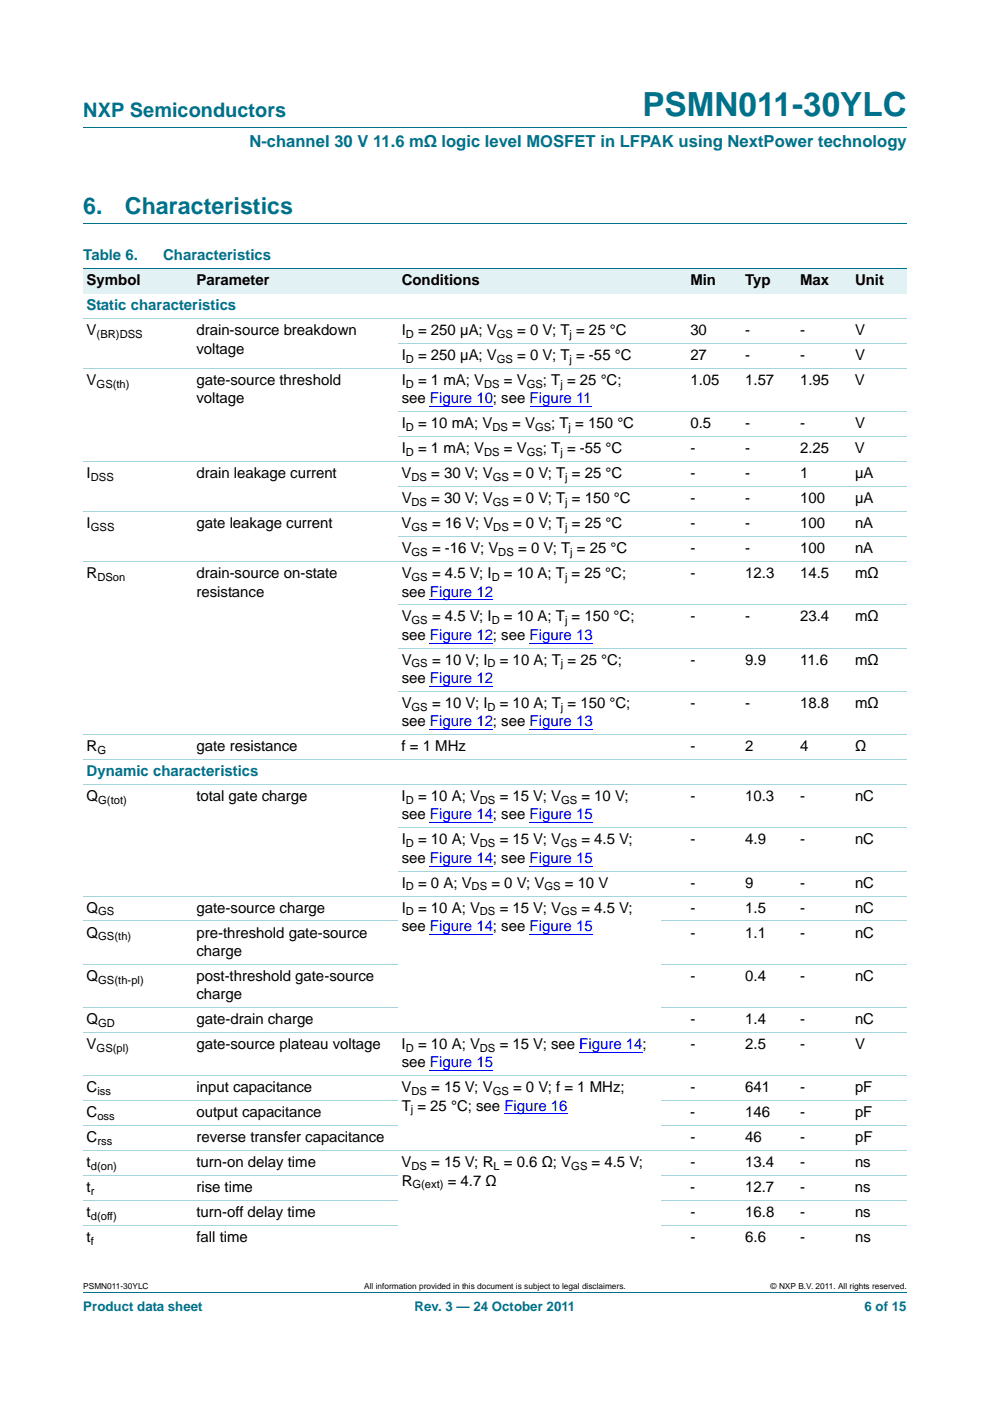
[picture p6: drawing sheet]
<svg xmlns="http://www.w3.org/2000/svg" width="210mm" height="297mm" viewBox="0 0 210 297" stroke-linecap="round" stroke-linejoin="round" font-family="sans-serif">
<defs><g id="words">
<text font-size="7" fill="#00718a" x="136.3" y="24.6">PSMN011-30YLC</text>
<g font-size="4.9" fill="#00718a">
<text x="17.7" y="45.4">6.</text>
<text x="26.5" y="45.4">Characteristics</text>
</g>
<text font-size="4.2" fill="#00718a" x="17.7" y="24.9">NXP Semiconductors</text>
<text font-size="3.5" fill="#00718a" x="52.9" y="31.1">N-channel 30 V 11.6 mΩ logic level MOSFET in LFPAK using NextPower technology</text>
<g font-size="3.2" fill="#00718a">
<text x="17.7" y="55.2">Table 6.</text>
<text x="34.6" y="55.2">Characteristics</text>
<text x="18.4" y="65.8">Static characteristics</text>
<text x="18.4" y="164.6">Dynamic characteristics</text>
</g>
<g font-size="3.2">
<text x="18.4" y="60.5">Symbol</text>
<text x="41.7" y="60.5">Parameter</text>
<text x="85.2" y="60.5">Conditions</text>
<text x="146.4" y="60.5">Min</text>
<text x="158.1" y="60.5">Typ</text>
<text x="169.7" y="60.5">Max</text>
<text x="181.4" y="60.5">Unit</text>
<text x="18.4" y="71.1">V</text>
<text x="41.7" y="71.1">drain-source breakdown</text>
<text x="85.2" y="71.1">I</text>
<text x="88.7" y="71.1">= 250 µA; V</text>
<text x="109.7" y="71.1">= 0 V; T = 25 °C</text>
<text x="146.4" y="71.1">30</text>
<text x="158.1" y="71.1">-</text>
<text x="169.7" y="71.1">-</text>
<text x="181.3" y="71.1">V</text>
<text x="41.7" y="75">voltage</text>
<text x="85.2" y="76.4">I</text>
<text x="88.7" y="76.4">= 250 µA; V</text>
<text x="109.7" y="76.4">= 0 V; T = -55 °C</text>
<text x="146.4" y="76.4">27</text>
<text x="158.1" y="76.4">-</text>
<text x="169.7" y="76.4">-</text>
<text x="181.3" y="76.4">V</text>
<text x="18.4" y="81.7">V</text>
<text x="41.7" y="81.7">gate-source threshold</text>
<text x="85.2" y="81.7">I</text>
<text x="88.7" y="81.7">= 1 mA; V</text>
<text x="106.9" y="81.7">= V</text>
<text x="115.1" y="81.7">; T = 25 °C;</text>
<text x="146.4" y="81.7">1.05</text>
<text x="158.1" y="81.7">1.57</text>
<text x="169.7" y="81.7">1.95</text>
<text x="181.3" y="81.7">V</text>
<text x="41.7" y="85.5">voltage</text>
<text x="85.2" y="85.5">see Figure 10; see Figure 11</text>
<text x="85.2" y="90.8">I</text>
<text x="88.7" y="90.8">= 10 mA; V</text>
<text x="108.6" y="90.8">= V</text>
<text x="116.9" y="90.8">; T = 150 °C</text>
<text x="146.4" y="90.8">0.5</text>
<text x="158.1" y="90.8">-</text>
<text x="169.7" y="90.8">-</text>
<text x="181.4" y="90.8">V</text>
<text x="18.4" y="101.4">I</text>
<text x="41.7" y="101.4">drain leakage current</text>
<text x="85.2" y="101.4">V</text>
<text x="85.2" y="96.1">I</text>
<text x="88.7" y="96.1">= 1 mA; V</text>
<text x="91.5" y="101.4">= 30 V; V</text>
<text x="106.9" y="96.1">= V</text>
<text x="108.8" y="101.4">= 0 V; T = 25 °C</text>
<text x="115.1" y="96.1">; T = -55 °C</text>
<text x="146.4" y="101.4">-</text>
<text x="146.4" y="96.1">-</text>
<text x="158.1" y="101.4">-</text>
<text x="158.1" y="96.1">-</text>
<text x="169.7" y="101.4">1</text>
<text x="169.7" y="96.1">2.25</text>
<text x="181.3" y="96.1">V</text>
<text x="181.4" y="101.4">µA</text>
<text x="85.2" y="106.7">V</text>
<text x="91.5" y="106.7">= 30 V; V</text>
<text x="108.8" y="106.7">= 0 V; T = 150 °C</text>
<text x="146.4" y="106.7">-</text>
<text x="158.1" y="106.7">-</text>
<text x="169.7" y="106.7">100</text>
<text x="181.4" y="106.7">µA</text>
<text x="18.4" y="112">I</text>
<text x="41.7" y="112">gate leakage current</text>
<text x="85.2" y="112">V</text>
<text x="91.6" y="112">= 16 V; V</text>
<text x="108.8" y="112">= 0 V; T = 25 °C</text>
<text x="146.4" y="112">-</text>
<text x="158.1" y="112">-</text>
<text x="169.7" y="112">100</text>
<text x="181.4" y="112">nA</text>
<text x="85.2" y="117.3">V</text>
<text x="91.6" y="117.3">= -16 V; V</text>
<text x="109.9" y="117.3">= 0 V; T = 25 °C</text>
<text x="146.4" y="117.3">-</text>
<text x="158.1" y="117.3">-</text>
<text x="169.7" y="117.3">100</text>
<text x="181.4" y="117.3">nA</text>
<text x="18.4" y="122.6">R</text>
<text x="41.7" y="122.6">drain-source on-state</text>
<text x="85.2" y="122.6">V</text>
<text x="91.6" y="122.6">= 4.5 V; I</text>
<text x="106.9" y="122.6">= 10 A; T = 25 °C;</text>
<text x="146.4" y="122.6">-</text>
<text x="158.1" y="122.6">12.3</text>
<text x="169.7" y="122.6">14.5</text>
<text x="181.4" y="122.6">mΩ</text>
<text x="41.7" y="126.5">resistance</text>
<text x="85.2" y="131.8">V</text>
<text x="85.2" y="126.5">see Figure 12</text>
<text x="91.6" y="131.8">= 4.5 V; I</text>
<text x="106.9" y="131.8">= 10 A; T = 150 °C;</text>
<text x="146.4" y="131.8">-</text>
<text x="158.1" y="131.8">-</text>
<text x="169.7" y="131.8">23.4</text>
<text x="181.4" y="131.8">mΩ</text>
<text x="85.2" y="135.6">see Figure 12; see Figure 13</text>
<text x="85.2" y="140.9">V</text>
<text x="91.6" y="140.9">= 10 V; I</text>
<text x="106" y="140.9">= 10 A; T = 25 °C;</text>
<text x="146.4" y="140.9">-</text>
<text x="158.1" y="140.9">9.9</text>
<text x="169.7" y="140.9">11.6</text>
<text x="181.4" y="140.9">mΩ</text>
<text x="85.2" y="144.8">see Figure 12</text>
<text x="85.2" y="150.1">V</text>
<text x="85.2" y="154">see Figure 12; see Figure 13</text>
<text x="91.6" y="150.1">= 10 V; I</text>
<text x="106" y="150.1">= 10 A; T = 150 °C;</text>
<text x="146.4" y="150.1">-</text>
<text x="158.1" y="150.1">-</text>
<text x="169.7" y="150.1">18.8</text>
<text x="181.4" y="150.1">mΩ</text>
<text x="18.4" y="159.3">R</text>
<text x="41.7" y="159.3">gate resistance</text>
<text x="85.2" y="159.3">f = 1 MHz</text>
<text x="146.4" y="159.3">-</text>
<text x="158.1" y="159.3">2</text>
<text x="169.7" y="159.3">4</text>
<text x="181.4" y="159.3">Ω</text>
<text x="18.4" y="169.9">Q</text>
<text x="41.7" y="169.9">total gate charge</text>
<text x="85.2" y="169.9">I</text>
<text x="85.2" y="173.7">see Figure 14; see Figure 15</text>
<text x="88.7" y="169.9">= 10 A; V</text>
<text x="106" y="169.9">= 15 V; V</text>
<text x="123.3" y="169.9">= 10 V;</text>
<text x="146.4" y="169.9">-</text>
<text x="158.1" y="169.9">10.3</text>
<text x="169.7" y="169.9">-</text>
<text x="181.3" y="169.9">nC</text>
<text x="85.2" y="179">I</text>
<text x="88.7" y="179">= 10 A; V</text>
<text x="106" y="179">= 15 V; V</text>
<text x="123.3" y="179">= 4.5 V;</text>
<text x="146.4" y="179">-</text>
<text x="158.1" y="179">4.9</text>
<text x="169.7" y="179">-</text>
<text x="181.4" y="179">nC</text>
<text x="85.2" y="182.9">see Figure 14; see Figure 15</text>
<text x="85.2" y="188.2">I</text>
<text x="88.7" y="188.2">= 0 A; V</text>
<text x="104.2" y="188.2">= 0 V; V</text>
<text x="119.8" y="188.2">= 10 V</text>
<text x="146.4" y="188.2">-</text>
<text x="158.1" y="188.2">9</text>
<text x="169.7" y="188.2">-</text>
<text x="181.4" y="188.2">nC</text>
<text x="18.4" y="193.5">Q</text>
<text x="41.7" y="193.5">gate-source charge</text>
<text x="85.2" y="197.4">see Figure 14; see Figure 15</text>
<text x="85.2" y="193.5">I</text>
<text x="88.7" y="193.5">= 10 A; V</text>
<text x="106" y="193.5">= 15 V; V</text>
<text x="123.3" y="193.5">= 4.5 V;</text>
<text x="146.4" y="193.5">-</text>
<text x="158.1" y="193.5">1.5</text>
<text x="169.7" y="193.5">-</text>
<text x="181.4" y="193.5">nC</text>
<text x="18.4" y="198.8">Q</text>
<text x="41.7" y="198.8">pre-threshold gate-source</text>
<text x="41.7" y="202.7">charge</text>
<text x="146.4" y="198.8">-</text>
<text x="158.1" y="198.8">1.1</text>
<text x="169.7" y="198.8">-</text>
<text x="181.4" y="198.8">nC</text>
<text x="18.4" y="208">Q</text>
<text x="41.7" y="208">post-threshold gate-source</text>
<text x="146.4" y="208">-</text>
<text x="158.1" y="208">0.4</text>
<text x="169.7" y="208">-</text>
<text x="181.4" y="208">nC</text>
<text x="41.7" y="211.8">charge</text>
<text x="18.4" y="217.1">Q</text>
<text x="41.7" y="217.1">gate-drain charge</text>
<text x="146.4" y="217.1">-</text>
<text x="158.1" y="217.1">1.4</text>
<text x="169.7" y="217.1">-</text>
<text x="181.4" y="217.1">nC</text>
<text x="18.4" y="222.4">V</text>
<text x="41.7" y="222.4">gate-source plateau voltage</text>
<text x="85.2" y="222.4">I</text>
<text x="85.2" y="226.3">see Figure 15</text>
<text x="88.7" y="222.4">= 10 A; V</text>
<text x="106" y="222.4">= 15 V; see Figure 14;</text>
<text x="146.4" y="222.4">-</text>
<text x="158.1" y="222.4">2.5</text>
<text x="169.7" y="222.4">-</text>
<text x="181.4" y="222.4">V</text>
<text x="18.4" y="231.6">C</text>
<text x="41.7" y="231.6">input capacitance</text>
<text x="85.2" y="231.6">V</text>
<text x="91.5" y="231.6">= 15 V; V</text>
<text x="108.8" y="231.6">= 0 V; f = 1 MHz;</text>
<text x="146.4" y="231.6">-</text>
<text x="158.1" y="231.6">641</text>
<text x="169.7" y="231.6">-</text>
<text x="181.4" y="231.6">pF</text>
<text x="18.4" y="236.9">C</text>
<text x="41.7" y="236.9">output capacitance</text>
<text x="85.2" y="235.5">T = 25 °C; see Figure 16</text>
<text x="146.4" y="236.9">-</text>
<text x="158.1" y="236.9">146</text>
<text x="169.7" y="236.9">-</text>
<text x="181.3" y="236.9">pF</text>
<text x="18.4" y="242.2">C</text>
<text x="41.7" y="242.2">reverse transfer capacitance</text>
<text x="146.4" y="242.2">-</text>
<text x="158.1" y="242.2">46</text>
<text x="169.7" y="242.2">-</text>
<text x="181.4" y="242.2">pF</text>
<text x="18.4" y="247.5">t</text>
<text x="41.7" y="247.5">turn-on delay time</text>
<text x="85.2" y="247.5">V</text>
<text x="85.2" y="251.4">R</text>
<text x="91.5" y="247.5">= 15 V; R = 0.6 Ω; V</text>
<text x="95" y="251.4">= 4.7 Ω</text>
<text x="125.5" y="247.5">= 4.5 V;</text>
<text x="146.4" y="247.5">-</text>
<text x="158.1" y="247.5">13.4</text>
<text x="169.7" y="247.5">-</text>
<text x="181.3" y="247.5">ns</text>
<text x="18.4" y="252.8">t</text>
<text x="41.7" y="252.8">rise time</text>
<text x="146.4" y="252.8">-</text>
<text x="158.1" y="252.8">12.7</text>
<text x="169.7" y="252.8">-</text>
<text x="181.3" y="252.8">ns</text>
<text x="18.4" y="258.1">t</text>
<text x="18.4" y="263.4">t</text>
<text x="41.7" y="258.1">turn-off delay time</text>
<text x="41.7" y="263.4">fall time</text>
<text x="146.4" y="258.1">-</text>
<text x="146.4" y="263.4">-</text>
<text x="158.1" y="258.1">16.8</text>
<text x="158.1" y="263.4">6.6</text>
<text x="169.7" y="258.1">-</text>
<text x="169.7" y="263.4">-</text>
<text x="181.4" y="258.1">ns</text>
<text x="181.4" y="263.4">ns</text>
</g>
<g font-size="2.8" fill="#00718a">
<text x="17.7" y="277.9">Product data sheet</text>
<text x="87.9" y="277.9">Rev. 3 — 24 October 2011</text>
<text x="183.4" y="277.9">6 of 15</text>
</g>
<g font-size="2.4">
<text x="20.5" y="71.6">(BR)DSS</text>
<text x="86.1" y="71.6">D</text>
<text x="105.4" y="71.6">GS</text>
<text x="120.8" y="71.6">j</text>
<text x="86.1" y="76.9">D</text>
<text x="105.4" y="76.9">GS</text>
<text x="120.8" y="76.9">j</text>
<text x="20.5" y="82.2">GS(th)</text>
<text x="86.1" y="82.2">D</text>
<text x="102.7" y="82.2">DS</text>
<text x="111.7" y="82.2">GS</text>
<text x="118.9" y="82.2">j</text>
<text x="86.1" y="91.4">D</text>
<text x="104.4" y="91.4">DS</text>
<text x="113.5" y="91.4">GS</text>
<text x="120.6" y="91.4">j</text>
<text x="19.3" y="102">DSS</text>
<text x="86.1" y="96.7">D</text>
<text x="87.3" y="102">DS</text>
<text x="102.7" y="96.7">DS</text>
<text x="104.5" y="102">GS</text>
<text x="111.7" y="96.7">GS</text>
<text x="118.9" y="96.7">j</text>
<text x="119.9" y="102">j</text>
<text x="87.3" y="107.3">DS</text>
<text x="104.5" y="107.3">GS</text>
<text x="119.9" y="107.3">j</text>
<text x="19.3" y="112.6">GSS</text>
<text x="87.3" y="112.6">GS</text>
<text x="104.6" y="112.6">DS</text>
<text x="119.9" y="112.6">j</text>
<text x="87.3" y="117.9">GS</text>
<text x="105.7" y="117.9">DS</text>
<text x="120.9" y="117.9">j</text>
<text x="20.7" y="123.1">DSon</text>
<text x="87.3" y="123.1">GS</text>
<text x="104.3" y="123.1">D</text>
<text x="119.8" y="123.1">j</text>
<text x="87.3" y="132.3">GS</text>
<text x="104.3" y="132.3">D</text>
<text x="119.8" y="132.3">j</text>
<text x="87.3" y="141.5">GS</text>
<text x="103.4" y="141.5">D</text>
<text x="119" y="141.5">j</text>
<text x="87.3" y="150.7">GS</text>
<text x="103.4" y="150.7">D</text>
<text x="119" y="150.7">j</text>
<text x="20.7" y="159.9">G</text>
<text x="20.8" y="170.4">G(tot)</text>
<text x="86.1" y="170.4">D</text>
<text x="101.8" y="170.4">DS</text>
<text x="119" y="170.4">GS</text>
<text x="86.1" y="179.6">D</text>
<text x="101.8" y="179.6">DS</text>
<text x="119" y="179.6">GS</text>
<text x="86.1" y="188.8">D</text>
<text x="100" y="188.8">DS</text>
<text x="115.5" y="188.8">GS</text>
<text x="20.8" y="194.1">GS</text>
<text x="86.1" y="194.1">D</text>
<text x="101.8" y="194.1">DS</text>
<text x="119" y="194.1">GS</text>
<text x="20.8" y="199.4">GS(th)</text>
<text x="20.8" y="208.5">GS(th-pl)</text>
<text x="20.8" y="217.7">GD</text>
<text x="20.5" y="223">GS(pl)</text>
<text x="86.1" y="223">D</text>
<text x="101.8" y="223">DS</text>
<text x="20.7" y="232.2">iss</text>
<text x="87.3" y="232.2">DS</text>
<text x="104.5" y="232.2">GS</text>
<text x="20.7" y="237.5">oss</text>
<text x="87.1" y="236.1">j</text>
<text x="20.7" y="242.8">rss</text>
<text x="19.3" y="248.1">d(on)</text>
<text x="87.3" y="248.1">DS</text>
<text x="87.5" y="251.9">G(ext)</text>
<text x="104.7" y="248.1">L</text>
<text x="121.2" y="248.1">GS</text>
<text x="19.3" y="253.3">r</text>
<text x="19.3" y="258.6">d(off)</text>
<text x="19.3" y="263.9">f</text>
</g>
<g font-size="1.8">
<text x="17.7" y="273.3">PSMN011-30YLC</text>
<text x="77.2" y="273.3">All information provided in this document is subject to legal disclaimers.</text>
<text x="163.5" y="273.3">© NXP B.V. 2011. All rights reserved.</text>
</g>
</g></defs>
<path d="M17.7 27h174.6M17.7 47.4h174.6M17.7 273.9h174.6" fill="none" stroke="#00718a" stroke-width=".21"/>
<g fill="#e2f1f4">
<path d="M17.7 57h23.3v5.3h-23.3z"/>
<path d="M41 57h43.5v5.3h-43.5z"/>
<path d="M84.5 57h55.8v5.3h-55.8z"/>
<path d="M140.3 57h17.1v5.3h-17.1z"/>
<path d="M157.4 57h11.6v5.3h-11.6z"/>
<path d="M169 57h11.7v5.3h-11.7z"/>
<path d="M180.7 57h11.6v5.3h-11.6z"/>
</g>
<g fill="none" stroke="#00f" stroke-width=".21">
<path d="M91.2 86.3h13.4M112.3 86.3h13.2M91.2 127.2h13.4M91.2 136.3h13.4M112.3 136.3h13.4M91.2 145.5h13.4M91.2 154.7h13.4M112.3 154.7h13.4M91.2 174.5h13.4M112.3 174.5h13.4M91.2 183.6h13.4M91.2 198.1h13.4"/>
<path d="M112.3 183.6h13.4M112.3 198.1h13.4M91.2 227h13.4M107 236.2h13.4M122.9 223.1h13.4"/>
</g>
<path d="M17.7 57h174.6" fill="none" stroke="#00718a" stroke-width=".21"/>
<g fill="none" stroke="#a5d5dc" stroke-width=".21">
<path d="M17.7 67.5h174.6M17.7 78.1h174.6M84.5 72.8h107.8M17.7 97.9h174.6M84.5 87.3h107.8M84.5 92.6h107.8M17.7 108.5h174.6M17.7 119.1h174.6M84.5 103.2h107.8M84.5 113.8h107.8M84.5 128.2h107.8M84.5 137.4h107.8"/>
<path d="M17.7 155.7h174.6M84.5 146.6h107.8M17.7 161h174.6M17.7 166.3h174.6M84.5 175.5h107.8M17.7 190h174.6M17.7 195.3h66.8M84.5 184.7h107.8M140.3 195.3h52M17.7 204.4h66.8M17.7 213.6h66.8M17.7 218.9h174.6"/>
<path d="M140.3 204.4h52M140.3 213.6h52M17.7 228.1h174.6M17.7 233.4h66.8M17.7 238.7h66.8M140.3 233.4h52M140.3 238.7h52M17.7 243.9h174.6M17.7 249.2h66.8M17.7 254.5h66.8M17.7 259.8h66.8M140.3 249.2h52"/>
<path d="M140.3 254.5h52M140.3 259.8h52"/>
</g>
<use href="#words"/>
</svg>
